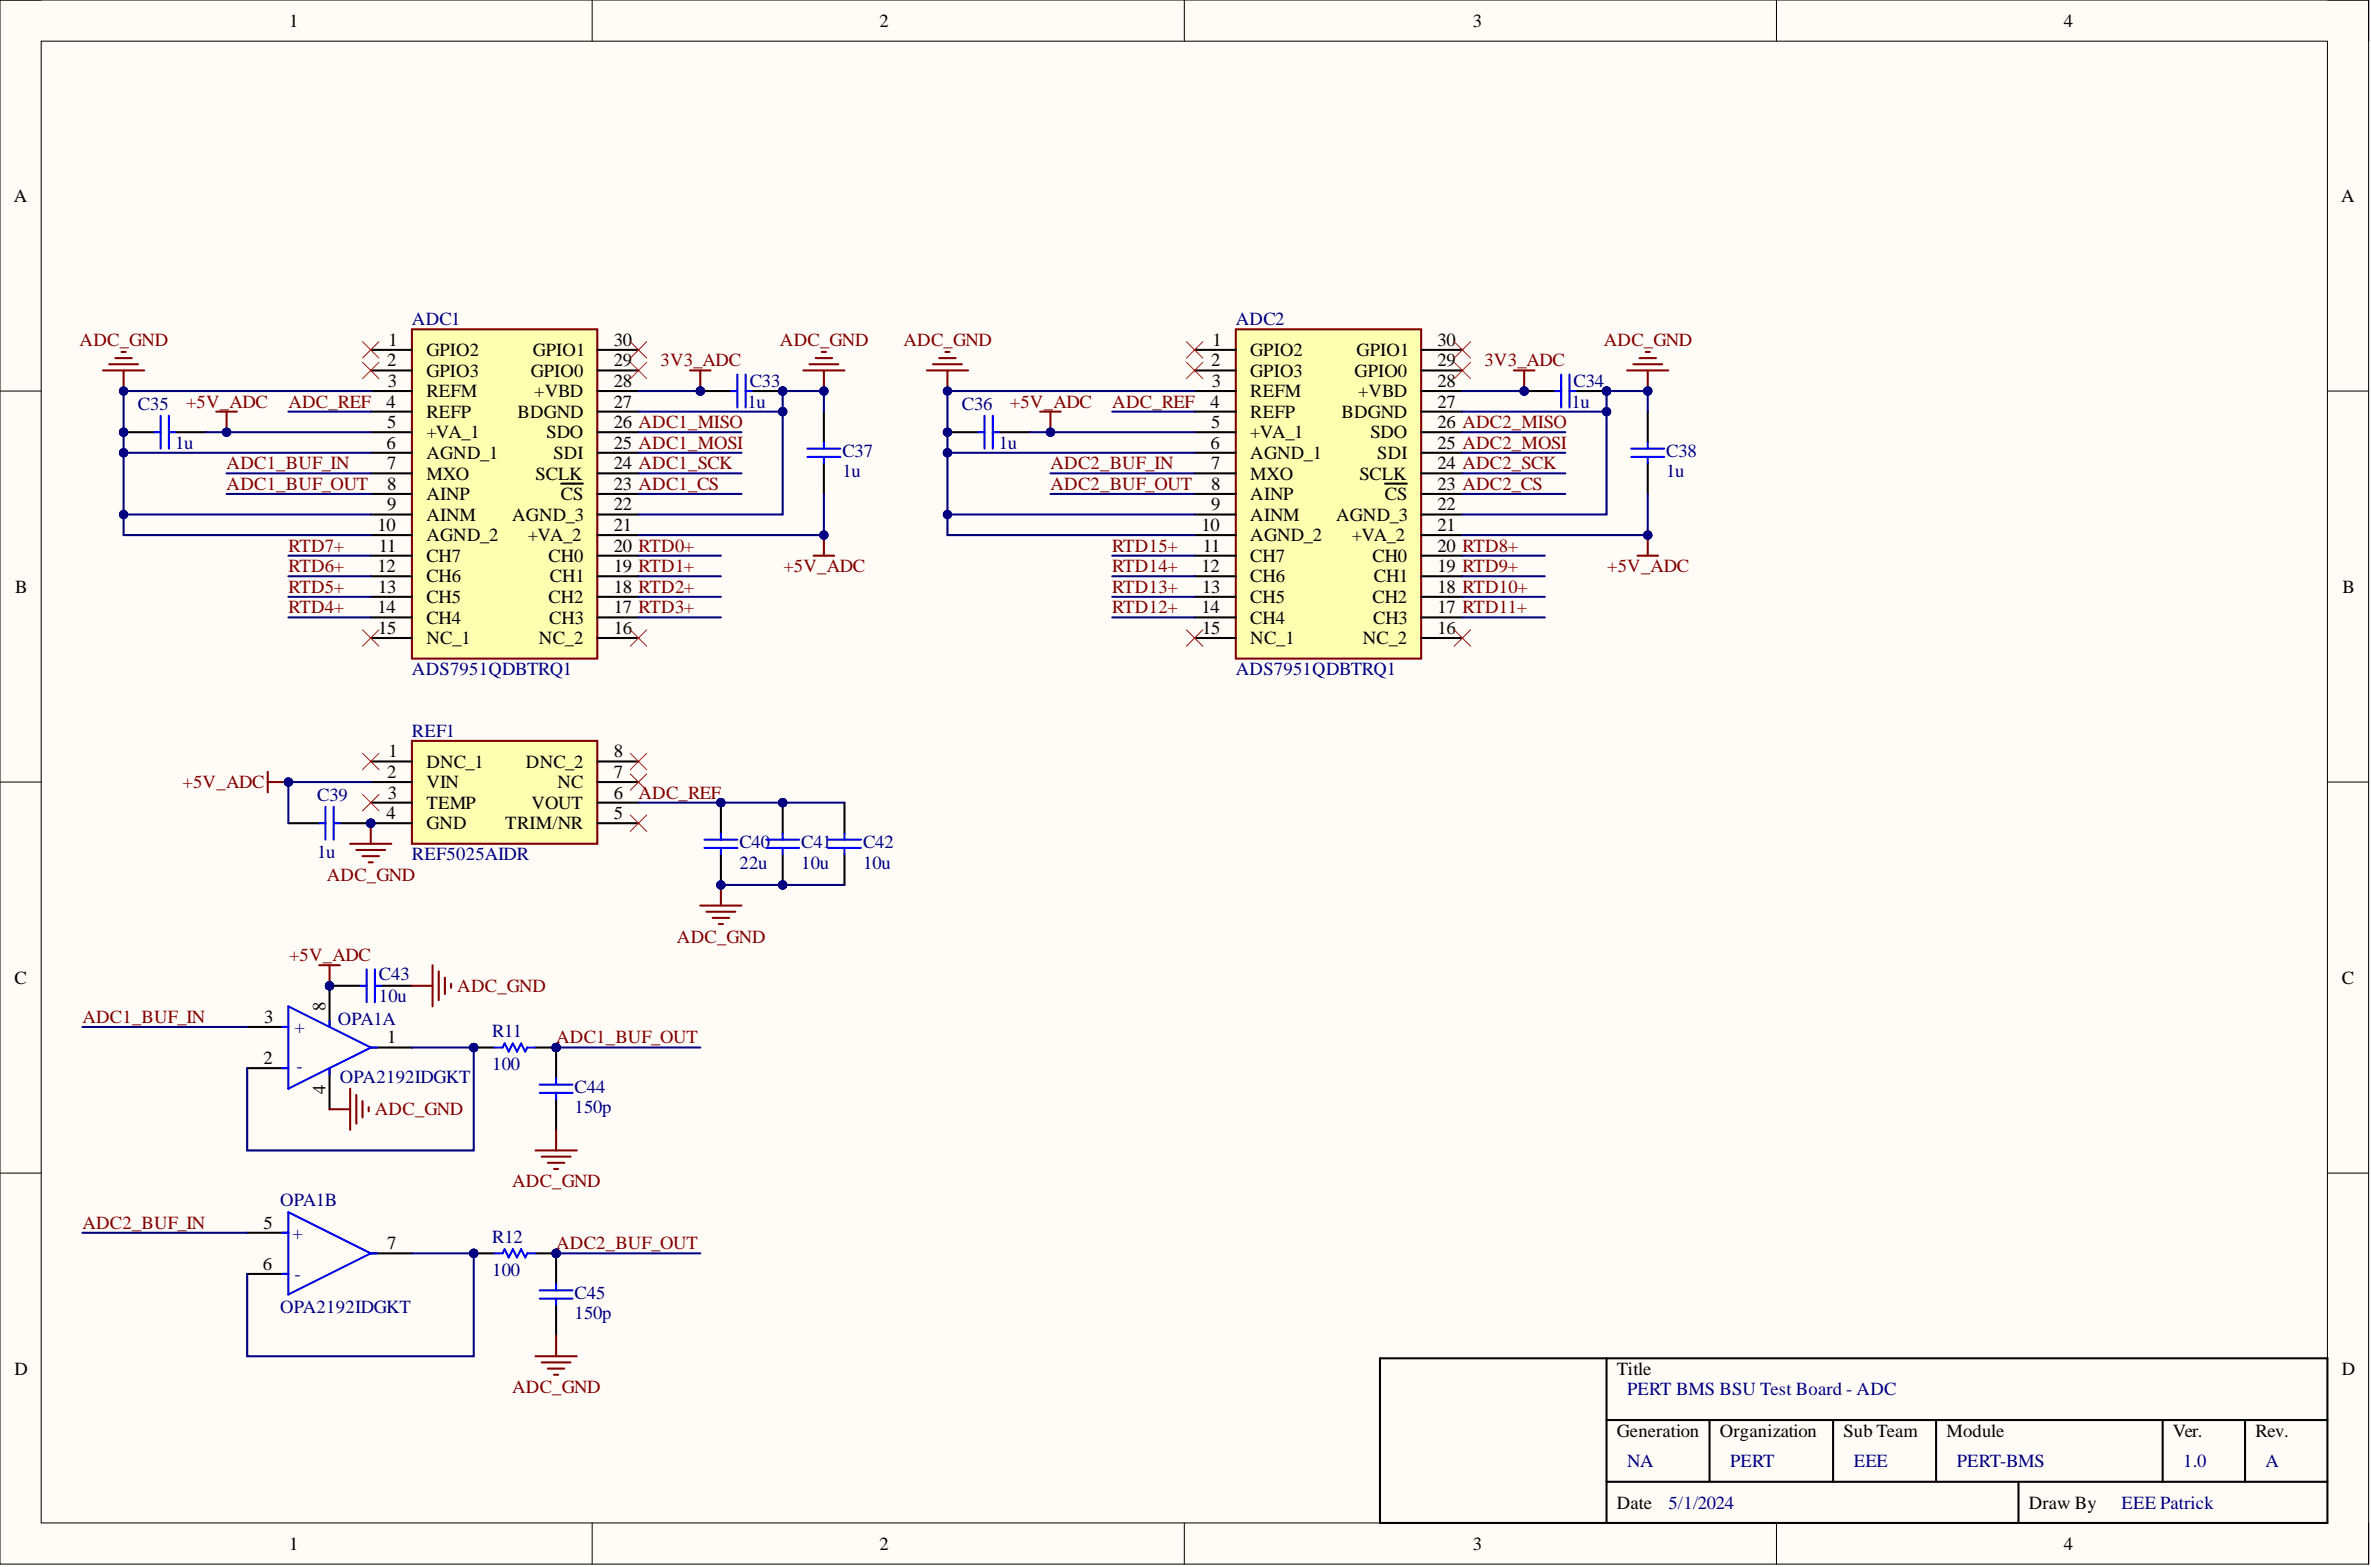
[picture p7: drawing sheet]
<svg xmlns="http://www.w3.org/2000/svg" width="292mm" height="193mm" viewBox="0 0 292 193" stroke-linecap="round" stroke-linejoin="round" font-family="sans-serif">
<defs><g id="words">
<g font-size="2.3">
<text x="35.6" y="3.3">1</text>
<text x="108.3" y="3.3">2</text>
<text x="181.4" y="3.3">3</text>
<text x="254.3" y="3.3">4</text>
<text x="1.7" y="24.8">A</text>
<text x="288.4" y="24.8">A</text>
<text x="47.7" y="45.1">2</text>
<text x="47.8" y="47.6">3</text>
<text x="47.9" y="42.6">1</text>
<text x="52.5" y="43.8">GPIO2</text>
<text x="52.5" y="46.4">GPIO3</text>
<text x="65.4" y="46.4">GPIO0</text>
<text x="65.6" y="43.8">GPIO1</text>
<text x="75.6" y="42.6">30</text>
<text x="75.6" y="45.1">29</text>
<text x="75.6" y="47.6">28</text>
<text x="149.2" y="45.1">2</text>
<text x="149.3" y="47.6">3</text>
<text x="149.4" y="42.6">1</text>
<text x="154" y="43.8">GPIO2</text>
<text x="154" y="46.4">GPIO3</text>
<text x="166.9" y="46.4">GPIO0</text>
<text x="167.1" y="43.8">GPIO1</text>
<text x="177.1" y="42.6">30</text>
<text x="177.1" y="45.1">29</text>
<text x="177.1" y="47.6">28</text>
<text x="47.6" y="50.2">4</text>
<text x="47.7" y="52.7">5</text>
<text x="52.5" y="48.9">REFM</text>
<text x="52.5" y="51.4">REFP</text>
<text x="52.5" y="54">+VA_1</text>
<text x="63.8" y="51.4">BDGND</text>
<text x="65.8" y="48.9">+VBD</text>
<text x="67.3" y="54">SDO</text>
<text x="75.6" y="50.2">27</text>
<text x="75.6" y="52.7">26 ADC1_MISO</text>
<text x="149.1" y="50.2">4</text>
<text x="149.2" y="52.7">5</text>
<text x="154" y="48.9">REFM</text>
<text x="154" y="51.4">REFP</text>
<text x="154" y="54">+VA_1</text>
<text x="165.3" y="51.4">BDGND</text>
<text x="167.3" y="48.9">+VBD</text>
<text x="168.8" y="54">SDO</text>
<text x="177.1" y="50.2">27</text>
<text x="177.1" y="52.7">26 ADC2_MISO</text>
<text x="47.6" y="55.3">6</text>
<text x="47.7" y="57.8">7</text>
<text x="52.5" y="56.5">AGND_1</text>
<text x="52.5" y="59.1">MXO</text>
<text x="66" y="59.1">SCLK</text>
<text x="68.2" y="56.5">SDI</text>
<text x="75.6" y="55.3">25 ADC1_MOSI</text>
<text x="75.6" y="57.8">24 ADC1_SCK</text>
<text x="149.1" y="55.3">6</text>
<text x="149.2" y="57.8">7</text>
<text x="154" y="56.5">AGND_1</text>
<text x="154" y="59.1">MXO</text>
<text x="167.5" y="59.1">SCLK</text>
<text x="169.7" y="56.5">SDI</text>
<text x="177.1" y="55.3">25 ADC2_MOSI</text>
<text x="177.1" y="57.8">24 ADC2_SCK</text>
<text x="46.5" y="65.4">10</text>
<text x="47.7" y="60.3">8</text>
<text x="47.7" y="62.9">9</text>
<text x="52.5" y="61.6">AINP</text>
<text x="52.5" y="64.1">AINM</text>
<text x="63.1" y="64.1">AGND_3</text>
<text x="69.1" y="61.6">CS</text>
<text x="75.6" y="60.3">23 ADC1_CS</text>
<text x="75.6" y="62.9">22</text>
<text x="75.6" y="65.4">21</text>
<text x="148" y="65.4">10</text>
<text x="149.2" y="60.3">8</text>
<text x="149.2" y="62.9">9</text>
<text x="154" y="61.6">AINP</text>
<text x="154" y="64.1">AINM</text>
<text x="164.6" y="64.1">AGND_3</text>
<text x="170.6" y="61.6">CS</text>
<text x="177.1" y="60.3">23 ADC2_CS</text>
<text x="177.1" y="62.9">22</text>
<text x="177.1" y="65.4">21</text>
<text x="46.5" y="70.5">12</text>
<text x="46.7" y="67.9">11</text>
<text x="52.5" y="66.7">AGND_2</text>
<text x="52.5" y="69.2">CH7</text>
<text x="52.5" y="71.7">CH6</text>
<text x="65" y="66.7">+VA_2</text>
<text x="67.6" y="69.2">CH0</text>
<text x="67.8" y="71.7">CH1</text>
<text x="75.6" y="67.9">20 RTD0+</text>
<text x="75.6" y="70.5">19 RTD1+</text>
<text x="148" y="70.5">12</text>
<text x="148.2" y="67.9">11</text>
<text x="154" y="66.7">AGND_2</text>
<text x="154" y="69.2">CH7</text>
<text x="154" y="71.7">CH6</text>
<text x="166.5" y="66.7">+VA_2</text>
<text x="169.1" y="69.2">CH0</text>
<text x="169.2" y="71.7">CH1</text>
<text x="177.1" y="67.9">20 RTD8+</text>
<text x="177.1" y="70.5">19 RTD9+</text>
<text x="1.9" y="73">B</text>
<text x="46.5" y="75.5">14</text>
<text x="46.6" y="73">13</text>
<text x="52.5" y="74.3">CH5</text>
<text x="52.5" y="76.8">CH4</text>
<text x="67.6" y="74.3">CH2</text>
<text x="67.7" y="76.8">CH3</text>
<text x="75.6" y="73">18 RTD2+</text>
<text x="75.6" y="75.5">17 RTD3+</text>
<text x="148" y="75.5">14</text>
<text x="148.1" y="73">13</text>
<text x="154" y="74.3">CH5</text>
<text x="154" y="76.8">CH4</text>
<text x="169.1" y="74.3">CH2</text>
<text x="169.2" y="76.8">CH3</text>
<text x="177.1" y="73">18 RTD10+</text>
<text x="177.1" y="75.5">17 RTD11+</text>
<text x="288.6" y="73">B</text>
<text x="46.6" y="78.1">15</text>
<text x="52.5" y="79.3">NC_1</text>
<text x="66.4" y="79.3">NC_2</text>
<text x="75.6" y="78.1">16</text>
<text x="148.1" y="78.1">15</text>
<text x="154" y="79.3">NC_1</text>
<text x="167.9" y="79.3">NC_2</text>
<text x="177.1" y="78.1">16</text>
<text x="47.7" y="95.8">2</text>
<text x="47.9" y="93.3">1</text>
<text x="52.5" y="94.5">DNC_1</text>
<text x="64.8" y="94.5">DNC_2</text>
<text x="75.6" y="93.3">8</text>
<text x="75.6" y="95.8">7</text>
<text x="47.6" y="100.9">4</text>
<text x="47.8" y="98.3">3</text>
<text x="52.5" y="97.1">VIN</text>
<text x="52.5" y="99.6">TEMP</text>
<text x="65.5" y="99.6">VOUT</text>
<text x="68.7" y="97.1">NC</text>
<text x="75.6" y="98.3">6</text>
<text x="75.6" y="100.9">5</text>
<text x="52.5" y="102.1">GND</text>
<text x="62.3" y="102.1">TRIM/NR</text>
<text x="1.8" y="121.1">C</text>
<text x="32.6" y="126">3</text>
<text x="40.1" y="124.4" transform="rotate(-90 40.1 124.4)">8</text>
<text x="288.5" y="121.1">C</text>
<text x="32.5" y="131">2</text>
<text x="47.7" y="128.5">1</text>
<text x="40.1" y="134.7" transform="rotate(-90 40.1 134.7)">4</text>
<text x="32.5" y="151.3">5</text>
<text x="47.7" y="153.8">7</text>
<text x="32.4" y="156.4">6</text>
<text x="1.8" y="169.3">D</text>
<text x="199.2" y="169.3">Title</text>
<text x="288.5" y="169.3">D</text>
<text x="199.2" y="176.9">Generation</text>
<text x="211.9" y="176.9">Organization</text>
<text x="227.1" y="176.9">Sub Team</text>
<text x="239.8" y="176.9">Module</text>
<text x="267.7" y="176.9">Ver.</text>
<text x="277.9" y="176.9">Rev.</text>
<text x="199.2" y="185.8">Date</text>
<text x="249.9" y="185.8">Draw By</text>
<text x="35.6" y="190.8">1</text>
<text x="108.3" y="190.8">2</text>
<text x="181.4" y="190.8">3</text>
<text x="254.3" y="190.8">4</text>
</g>
<g font-size="2.3" fill="#000080">
<text x="50.7" y="40">ADC1</text>
<text x="152.2" y="40">ADC2</text>
<text x="92.4" y="47.6">C33</text>
<text x="193.9" y="47.6">C34</text>
<text x="17" y="50.4">C35</text>
<text x="92.1" y="50.2">1u</text>
<text x="118.5" y="50.4">C36</text>
<text x="193.6" y="50.2">1u</text>
<text x="21.6" y="55.3">1u</text>
<text x="103.8" y="58.8">1u</text>
<text x="103.8" y="56.3">C37</text>
<text x="123.1" y="55.3">1u</text>
<text x="205.3" y="58.8">1u</text>
<text x="205.3" y="56.3">C38</text>
<text x="50.7" y="83.1">ADS7951QDBTRQ1</text>
<text x="152.2" y="83.1">ADS7951QDBTRQ1</text>
<text x="50.7" y="90.7">REF1</text>
<text x="39.1" y="98.6">C39</text>
<text x="39.1" y="105.7">1u</text>
<text x="50.7" y="105.9">REF5025AIDR</text>
<text x="91.1" y="107">22u</text>
<text x="91.1" y="104.4">C40</text>
<text x="98.7" y="107">10u</text>
<text x="98.7" y="104.4">C41</text>
<text x="106.3" y="107">10u</text>
<text x="106.3" y="104.4">C42</text>
<text x="46.7" y="123.4">10u</text>
<text x="46.7" y="120.6">C43</text>
<text x="36.3" y="127.2">+</text>
<text x="41.6" y="126.2">OPA1A</text>
<text x="60.6" y="131.8">100</text>
<text x="60.6" y="127.7">R11</text>
<text x="36.5" y="132">-</text>
<text x="41.9" y="133.3">OPA2192IDGKT</text>
<text x="70.8" y="137.1">150p</text>
<text x="70.8" y="134.6">C44</text>
<text x="34.5" y="148.5">OPA1B</text>
<text x="36" y="152.6">+</text>
<text x="60.6" y="153.1">R12</text>
<text x="34.5" y="161.7">OPA2192IDGKT</text>
<text x="36.3" y="157.6">-</text>
<text x="60.6" y="157.1">100</text>
<text x="70.8" y="159.9">C45</text>
<text x="70.8" y="162.5">150p</text>
<text x="200.5" y="171.8">PERT BMS BSU Test Board - ADC</text>
<text x="200.5" y="180.7">NA</text>
<text x="205.5" y="185.8">5/1/2024</text>
<text x="213.1" y="180.7">PERT</text>
<text x="228.4" y="180.7">EEE</text>
<text x="241.1" y="180.7">PERT-BMS</text>
<text x="261.4" y="185.8">EEE Patrick</text>
<text x="269" y="180.7">1.0</text>
<text x="279.1" y="180.7">A</text>
</g>
<g font-size="2.3" fill="#800000">
<text x="9.8" y="42.6">ADC_GND</text>
<text x="81.4" y="45.1">3V3_ADC</text>
<text x="96.1" y="42.6">ADC_GND</text>
<text x="111.3" y="42.6">ADC_GND</text>
<text x="182.9" y="45.1">3V3_ADC</text>
<text x="197.6" y="42.6">ADC_GND</text>
<text x="22.9" y="50.2">+5V_ADC</text>
<text x="35.5" y="50.2">ADC_REF</text>
<text x="124.4" y="50.2">+5V_ADC</text>
<text x="137" y="50.2">ADC_REF</text>
<text x="27.9" y="57.8">ADC1_BUF_IN</text>
<text x="129.4" y="57.8">ADC2_BUF_IN</text>
<text x="27.9" y="60.3">ADC1_BUF_OUT</text>
<text x="129.4" y="60.3">ADC2_BUF_OUT</text>
<text x="35.5" y="67.9">RTD7+</text>
<text x="35.5" y="70.5">RTD6+</text>
<text x="96.5" y="70.5">+5V_ADC</text>
<text x="137" y="67.9">RTD15+</text>
<text x="137" y="70.5">RTD14+</text>
<text x="198" y="70.5">+5V_ADC</text>
<text x="35.5" y="73">RTD5+</text>
<text x="35.5" y="75.5">RTD4+</text>
<text x="137" y="73">RTD13+</text>
<text x="137" y="75.5">RTD12+</text>
<text x="22.5" y="97.1">+5V_ADC</text>
<text x="78.7" y="98.3">ADC_REF</text>
<text x="40.3" y="108.5">ADC_GND</text>
<text x="35.6" y="118.4">+5V_ADC</text>
<text x="83.4" y="116.1">ADC_GND</text>
<text x="10.1" y="126">ADC1_BUF_IN</text>
<text x="56.3" y="122.2">ADC_GND</text>
<text x="68.5" y="128.5">ADC1_BUF_OUT</text>
<text x="46.2" y="137.4">ADC_GND</text>
<text x="63.1" y="146.2">ADC_GND</text>
<text x="10.1" y="151.3">ADC2_BUF_IN</text>
<text x="68.5" y="153.8">ADC2_BUF_OUT</text>
<text x="63.1" y="171.6">ADC_GND</text>
</g>
</g></defs>
<path d="M0 0h291.8v192.6h-291.8z" fill-rule="evenodd" fill="#fffcf8"/>
<path d="M0 0h291.8v192.6h-291.8z" fill="none" stroke="#000" stroke-width=".12"/>
<path d="M5.1 5.1h281.6v182.4h-281.6z" fill-rule="evenodd" fill="#fffcf8"/>
<g fill="none" stroke="#000" stroke-width=".12">
<path d="M0 0h5.1M5.1 5.1h281.6v182.4h-281.6zM73 0v5.1M145.9 0v5.1M218.9 0v5.1M286.7 0h5.1v5.1M0 48.2h5.1M286.7 48.2h5.1M0 96.3h5.1M286.7 96.3h5.1M0 144.5h5.1M286.7 144.5h5.1"/>
<path d="M73 187.5v5.1M145.9 187.5v5.1M218.9 187.5v5.1M291.8 187.5v5.1"/>
</g>
<path d="M170 167.3h116.7v20.2h-116.7zM197.9 167.3v20.2M197.9 174.9h88.8M210.6 174.9v7.6M225.8 174.9v7.6M238.5 174.9v7.6M266.4 174.9v7.6M276.6 174.9v7.6M197.9 182.5h88.8M248.7 182.5v5" fill="none" stroke="#000" stroke-width=".25"/>
<path d="M50.7 40.6h22.9v40.5h-22.9z" fill-rule="evenodd" fill="#ffffb0"/>
<path d="M50.7 40.6h22.9v40.5h-22.9z" fill="none" stroke="#800000" stroke-width=".25"/>
<g fill="none" stroke="#000" stroke-width=".25">
<path d="M45.7 43.1h5M45.7 45.6h5M45.7 48.2h5M45.7 50.7h5M45.7 53.2h5M45.7 55.8h5M45.7 58.3h5M69.1 59.6h2.7M73.6 43.1h5.1M73.6 45.6h5.1M73.6 48.2h5.1M73.6 50.7h5.1"/>
<path d="M73.6 53.2h5.1M73.6 55.8h5.1M73.6 58.3h5.1M45.7 60.8h5M45.7 63.4h5M45.7 65.9h5M45.7 68.4h5M45.7 71h5M45.7 73.5h5M45.7 76h5M45.7 78.6h5M73.6 60.8h5.1"/>
<path d="M73.6 63.4h5.1M73.6 65.9h5.1M73.6 68.4h5.1M73.6 71h5.1M73.6 73.5h5.1M73.6 76h5.1M73.6 78.6h5.1"/>
</g>
<circle cx="40.6" cy="121.4" r=".51" fill="#000080"/>
<circle cx="40.6" cy="121.4" r=".51" fill="none" stroke="#000080" stroke-width=".12"/>
<path d="M30.4 126.5h5.1M30.4 131.5h5.1M40.6 121.4v5.1M45.7 129h5" fill="none" stroke="#000" stroke-width=".25"/>
<circle cx="40.6" cy="121.4" r=".51" fill="#000080"/>
<circle cx="40.6" cy="121.4" r=".51" fill="none" stroke="#000080" stroke-width=".12"/>
<path d="M40.6 131.5v5.1M30.4 151.8h5.1M30.4 156.9h5.1M45.7 154.3h5" fill="none" stroke="#000" stroke-width=".25"/>
<path d="M34.8 126.5h.7M34.8 131.5h.7M35.5 123.9l10.2 5.1-10.2 5.1zM40.6 125.7v.8M40.6 131.5v.8M45.7 129h.7M34.8 151.8h.7M34.8 156.9h.7M35.5 149.3l10.2 5-10.2 5.1zM45.7 154.3h.7" fill="none" stroke="#00f" stroke-width=".25"/>
<path d="M44.7 77.6l2 2M46.7 77.6l-2 2M77.6 77.6l2.1 2M79.7 77.6l-2.1 2" fill="none" stroke="#f00" stroke-width=".12"/>
<path d="M100.2 68.4h2.6M101.5 65.9v2.5" fill="none" stroke="#800000" stroke-width=".25"/>
<circle cx="101.5" cy="65.9" r=".51" fill="#000080"/>
<circle cx="101.5" cy="65.9" r=".51" fill="none" stroke="#000080" stroke-width=".12"/>
<path d="M26.6 50.7h2.6M27.9 50.7v2.5" fill="none" stroke="#800000" stroke-width=".25"/>
<circle cx="27.9" cy="53.2" r=".51" fill="#000080"/>
<circle cx="27.9" cy="53.2" r=".51" fill="none" stroke="#000080" stroke-width=".12"/>
<path d="M85 45.6h2.5M86.3 45.6v2.6" fill="none" stroke="#800000" stroke-width=".25"/>
<circle cx="86.3" cy="48.2" r=".51" fill="#000080"/>
<circle cx="86.3" cy="48.2" r=".51" fill="none" stroke="#000080" stroke-width=".12"/>
<path d="M44.7 44.6l2 2M44.7 42.1l2 2M46.7 44.6l-2 2M46.7 42.1l-2 2M77.6 44.6l2.1 2M77.6 42.1l2.1 2M79.7 44.6l-2.1 2M79.7 42.1l-2.1 2" fill="none" stroke="#f00" stroke-width=".12"/>
<path d="M40.6 136.6h2.5M43.1 134.1v5M43.9 134.8v3.6M44.7 135.6v2M45.4 136.4v.5" fill="none" stroke="#800000" stroke-width=".25"/>
<circle cx="58.4" cy="154.3" r=".51" fill="#000080"/>
<circle cx="58.4" cy="154.3" r=".51" fill="none" stroke="#000080" stroke-width=".12"/>
<circle cx="68.5" cy="154.3" r=".51" fill="#000080"/>
<circle cx="68.5" cy="154.3" r=".51" fill="none" stroke="#000080" stroke-width=".12"/>
<path d="M58.4 154.3h2.5" fill="none" stroke="#000" stroke-width=".25"/>
<circle cx="58.4" cy="154.3" r=".51" fill="#000080"/>
<circle cx="58.4" cy="154.3" r=".51" fill="none" stroke="#000080" stroke-width=".12"/>
<path d="M66 154.3h2.5" fill="none" stroke="#000" stroke-width=".25"/>
<circle cx="68.5" cy="154.3" r=".51" fill="#000080"/>
<circle cx="68.5" cy="154.3" r=".51" fill="none" stroke="#000080" stroke-width=".12"/>
<path d="M60.9 154.3h1l.3-.5 .5 1.1 .5-1.1 .5 1.1 .5-1.1 .5 1.1 .3-.6h1" fill="none" stroke="#00f" stroke-width=".25"/>
<circle cx="58.4" cy="129" r=".51" fill="#000080"/>
<circle cx="58.4" cy="129" r=".51" fill="none" stroke="#000080" stroke-width=".12"/>
<circle cx="68.5" cy="129" r=".51" fill="#000080"/>
<circle cx="68.5" cy="129" r=".51" fill="none" stroke="#000080" stroke-width=".12"/>
<path d="M58.4 129h2.5" fill="none" stroke="#000" stroke-width=".25"/>
<circle cx="58.4" cy="129" r=".51" fill="#000080"/>
<circle cx="58.4" cy="129" r=".51" fill="none" stroke="#000080" stroke-width=".12"/>
<path d="M66 129h2.5" fill="none" stroke="#000" stroke-width=".25"/>
<circle cx="68.5" cy="129" r=".51" fill="#000080"/>
<circle cx="68.5" cy="129" r=".51" fill="none" stroke="#000080" stroke-width=".12"/>
<path d="M60.9 129h1l.3-.5 .5 1 .5-1 .5 1 .5-1 .5 1 .3-.5h1" fill="none" stroke="#00f" stroke-width=".25"/>
<circle cx="68.5" cy="129" r=".51" fill="#000080"/>
<circle cx="68.5" cy="129" r=".51" fill="none" stroke="#000080" stroke-width=".12"/>
<circle cx="68.5" cy="154.3" r=".51" fill="#000080"/>
<circle cx="68.5" cy="154.3" r=".51" fill="none" stroke="#000080" stroke-width=".12"/>
<circle cx="68.5" cy="154.3" r=".51" fill="#000080"/>
<circle cx="68.5" cy="154.3" r=".51" fill="none" stroke="#000080" stroke-width=".12"/>
<path d="M66.5 159.9h4M66.5 158.9h4" fill="none" stroke="#00f" stroke-width=".25"/>
<path d="M68.5 154.3v3.8M68.5 160.7v3.8" fill="none" stroke="#000" stroke-width=".25"/>
<circle cx="68.5" cy="154.3" r=".51" fill="#000080"/>
<circle cx="68.5" cy="154.3" r=".51" fill="none" stroke="#000080" stroke-width=".12"/>
<path d="M68.5 158.1v.8M68.5 159.9v.8" fill="none" stroke="#00f" stroke-width=".25"/>
<circle cx="68.5" cy="129" r=".51" fill="#000080"/>
<circle cx="68.5" cy="129" r=".51" fill="none" stroke="#000080" stroke-width=".12"/>
<path d="M66.5 134.6h4M66.5 133.6h4" fill="none" stroke="#00f" stroke-width=".25"/>
<path d="M68.5 129v3.8M68.5 135.3v3.8" fill="none" stroke="#000" stroke-width=".25"/>
<circle cx="68.5" cy="129" r=".51" fill="#000080"/>
<circle cx="68.5" cy="129" r=".51" fill="none" stroke="#000080" stroke-width=".12"/>
<path d="M68.5 132.8v.8M68.5 134.6v.7" fill="none" stroke="#00f" stroke-width=".25"/>
<g fill="none" stroke="#800000" stroke-width=".25">
<path d="M12.7 45.6h5.1M13.4 44.9h3.6M14.2 44.1h2M15 43.3h.5M15.2 45.6v2.6M68.5 139.1v2.6M66 141.7h5M66.7 142.4h3.6M67.5 143.2h2M68.3 144h.5M66 167h5M66.7 167.8h3.6"/>
<path d="M67.5 168.5h2M68.3 169.3h.5M68.5 164.5v2.5"/>
</g>
<circle cx="15.2" cy="48.2" r=".51" fill="#000080"/>
<circle cx="15.2" cy="48.2" r=".51" fill="none" stroke="#000080" stroke-width=".12"/>
<circle cx="45.7" cy="101.4" r=".51" fill="#000080"/>
<circle cx="45.7" cy="101.4" r=".51" fill="none" stroke="#000080" stroke-width=".12"/>
<path d="M50.7 91.2h22.9v12.7h-22.9z" fill-rule="evenodd" fill="#ffffb0"/>
<path d="M50.7 91.2h22.9v12.7h-22.9z" fill="none" stroke="#800000" stroke-width=".25"/>
<path d="M45.7 93.8h5M45.7 96.3h5M45.7 98.8h5M45.7 101.4h5" fill="none" stroke="#000" stroke-width=".25"/>
<circle cx="45.7" cy="101.4" r=".51" fill="#000080"/>
<circle cx="45.7" cy="101.4" r=".51" fill="none" stroke="#000080" stroke-width=".12"/>
<path d="M73.6 93.8h5.1M73.6 96.3h5.1M73.6 98.8h5.1M73.6 101.4h5.1" fill="none" stroke="#000" stroke-width=".25"/>
<path d="M44.7 92.8l2 2M44.7 97.8l2 2.1M46.7 92.8l-2 2M46.7 97.8l-2 2.1M77.6 92.8l2.1 2M77.6 95.3l2.1 2M79.7 92.8l-2.1 2M79.7 95.3l-2.1 2M77.6 100.4l2.1 2M79.7 100.4l-2.1 2" fill="none" stroke="#f00" stroke-width=".12"/>
<path d="M33 95v2.6M33 96.3h2.5" fill="none" stroke="#800000" stroke-width=".25"/>
<circle cx="35.5" cy="96.3" r=".51" fill="#000080"/>
<circle cx="35.5" cy="96.3" r=".51" fill="none" stroke="#000080" stroke-width=".12"/>
<path d="M43.1 103.9h5.1M43.9 104.7h3.6M44.7 105.4h2M45.4 106.2h.5M45.7 101.4v2.5" fill="none" stroke="#800000" stroke-width=".25"/>
<circle cx="45.7" cy="101.4" r=".51" fill="#000080"/>
<circle cx="45.7" cy="101.4" r=".51" fill="none" stroke="#000080" stroke-width=".12"/>
<path d="M152.2 40.6h22.9v40.5h-22.9z" fill-rule="evenodd" fill="#ffffb0"/>
<path d="M128.1 50.7h2.6M129.4 50.7v2.5M152.2 40.6h22.9v40.5h-22.9z" fill="none" stroke="#800000" stroke-width=".25"/>
<g fill="none" stroke="#000" stroke-width=".25">
<path d="M147.2 43.1h5M147.2 45.6h5M147.2 48.2h5M147.2 50.7h5M147.2 53.2h5M147.2 55.8h5M147.2 58.3h5M170.6 59.6h2.7M175.1 43.1h5.1M175.1 45.6h5.1M175.1 48.2h5.1M175.1 50.7h5.1"/>
<path d="M175.1 53.2h5.1M175.1 55.8h5.1M175.1 58.3h5.1M147.2 60.8h5M147.2 63.4h5M147.2 65.9h5M147.2 68.4h5M147.2 71h5M147.2 73.5h5M147.2 76h5M147.2 78.6h5M175.1 60.8h5.1"/>
<path d="M175.1 63.4h5.1M175.1 65.9h5.1M175.1 68.4h5.1M175.1 71h5.1M175.1 73.5h5.1M175.1 76h5.1M175.1 78.6h5.1"/>
</g>
<path d="M146.2 77.6l2 2M148.2 77.6l-2 2M179.1 77.6l2.1 2M181.2 77.6l-2.1 2" fill="none" stroke="#f00" stroke-width=".12"/>
<circle cx="129.4" cy="53.2" r=".51" fill="#000080"/>
<circle cx="129.4" cy="53.2" r=".51" fill="none" stroke="#000080" stroke-width=".12"/>
<path d="M186.5 45.6h2.5M187.8 45.6v2.6" fill="none" stroke="#800000" stroke-width=".25"/>
<circle cx="187.8" cy="48.2" r=".51" fill="#000080"/>
<circle cx="187.8" cy="48.2" r=".51" fill="none" stroke="#000080" stroke-width=".12"/>
<path d="M146.2 44.6l2 2M146.2 42.1l2 2M148.2 44.6l-2 2M148.2 42.1l-2 2M179.1 44.6l2.1 2M179.1 42.1l2.1 2M181.2 44.6l-2.1 2M181.2 42.1l-2.1 2" fill="none" stroke="#f00" stroke-width=".12"/>
<path d="M114.2 45.6h5.1M114.9 44.9h3.6M115.7 44.1h2M116.5 43.3h.5M116.7 45.6v2.6" fill="none" stroke="#800000" stroke-width=".25"/>
<circle cx="116.7" cy="48.2" r=".51" fill="#000080"/>
<circle cx="116.7" cy="48.2" r=".51" fill="none" stroke="#000080" stroke-width=".12"/>
<path d="M201.7 68.4h2.6M203 65.9v2.5" fill="none" stroke="#800000" stroke-width=".25"/>
<circle cx="203" cy="65.9" r=".51" fill="#000080"/>
<circle cx="203" cy="65.9" r=".51" fill="none" stroke="#000080" stroke-width=".12"/>
<circle cx="88.8" cy="109" r=".51" fill="#000080"/>
<circle cx="88.8" cy="109" r=".51" fill="none" stroke="#000080" stroke-width=".12"/>
<circle cx="88.8" cy="98.8" r=".51" fill="#000080"/>
<circle cx="88.8" cy="98.8" r=".51" fill="none" stroke="#000080" stroke-width=".12"/>
<path d="M86.8 104.4h4M86.8 103.4h4" fill="none" stroke="#00f" stroke-width=".25"/>
<path d="M88.8 105.2v3.8" fill="none" stroke="#000" stroke-width=".25"/>
<circle cx="88.8" cy="109" r=".51" fill="#000080"/>
<circle cx="88.8" cy="109" r=".51" fill="none" stroke="#000080" stroke-width=".12"/>
<path d="M88.8 98.8v3.8" fill="none" stroke="#000" stroke-width=".25"/>
<circle cx="88.8" cy="98.8" r=".51" fill="#000080"/>
<circle cx="88.8" cy="98.8" r=".51" fill="none" stroke="#000080" stroke-width=".12"/>
<path d="M88.8 102.6v.8M88.8 104.4v.8" fill="none" stroke="#00f" stroke-width=".25"/>
<path d="M86.3 111.5h5M87 112.3h3.6M87.8 113h2M88.6 113.8h.5M88.8 109v2.5" fill="none" stroke="#800000" stroke-width=".25"/>
<circle cx="88.8" cy="109" r=".51" fill="#000080"/>
<circle cx="88.8" cy="109" r=".51" fill="none" stroke="#000080" stroke-width=".12"/>
<circle cx="45.7" cy="101.4" r=".51" fill="#000080"/>
<circle cx="45.7" cy="101.4" r=".51" fill="none" stroke="#000080" stroke-width=".12"/>
<path d="M40.1 99.3v4.1M41.1 99.3v4.1" fill="none" stroke="#00f" stroke-width=".25"/>
<path d="M35.5 101.4h3.8M41.9 101.4h3.8" fill="none" stroke="#000" stroke-width=".25"/>
<circle cx="45.7" cy="101.4" r=".51" fill="#000080"/>
<circle cx="45.7" cy="101.4" r=".51" fill="none" stroke="#000080" stroke-width=".12"/>
<path d="M39.3 101.4h.8M41.1 101.4h.8" fill="none" stroke="#00f" stroke-width=".25"/>
<circle cx="96.4" cy="109" r=".51" fill="#000080"/>
<circle cx="96.4" cy="109" r=".51" fill="none" stroke="#000080" stroke-width=".12"/>
<circle cx="96.4" cy="98.8" r=".51" fill="#000080"/>
<circle cx="96.4" cy="98.8" r=".51" fill="none" stroke="#000080" stroke-width=".12"/>
<path d="M94.4 104.4h4.1M94.4 103.4h4.1" fill="none" stroke="#00f" stroke-width=".25"/>
<path d="M96.4 105.2v3.8" fill="none" stroke="#000" stroke-width=".25"/>
<circle cx="96.4" cy="109" r=".51" fill="#000080"/>
<circle cx="96.4" cy="109" r=".51" fill="none" stroke="#000080" stroke-width=".12"/>
<path d="M96.4 98.8v3.8" fill="none" stroke="#000" stroke-width=".25"/>
<circle cx="96.4" cy="98.8" r=".51" fill="#000080"/>
<circle cx="96.4" cy="98.8" r=".51" fill="none" stroke="#000080" stroke-width=".12"/>
<path d="M96.4 102.6v.8M96.4 104.4v.8" fill="none" stroke="#00f" stroke-width=".25"/>
<circle cx="15.2" cy="53.2" r=".51" fill="#000080"/>
<circle cx="15.2" cy="53.2" r=".51" fill="none" stroke="#000080" stroke-width=".12"/>
<path d="M19.8 51.2v4.1M20.8 51.2v4.1" fill="none" stroke="#00f" stroke-width=".25"/>
<path d="M15.2 53.2h3.8M21.6 53.2h3.8" fill="none" stroke="#000" stroke-width=".25"/>
<circle cx="15.2" cy="53.2" r=".51" fill="#000080"/>
<circle cx="15.2" cy="53.2" r=".51" fill="none" stroke="#000080" stroke-width=".12"/>
<path d="M19 53.2h.8M20.8 53.2h.8M99.5 55.3h4M99.5 56.3h4M101.5 54.5v.8M101.5 56.3v.7" fill="none" stroke="#00f" stroke-width=".25"/>
<path d="M101.5 50.7v3.8M101.5 57v3.8" fill="none" stroke="#000" stroke-width=".25"/>
<path d="M99 45.6h5M99.7 44.9h3.6M100.5 44.1h2M101.2 43.3h.6M101.5 45.6v2.6" fill="none" stroke="#800000" stroke-width=".25"/>
<circle cx="101.5" cy="48.2" r=".51" fill="#000080"/>
<circle cx="101.5" cy="48.2" r=".51" fill="none" stroke="#000080" stroke-width=".12"/>
<circle cx="86.3" cy="48.2" r=".51" fill="#000080"/>
<circle cx="86.3" cy="48.2" r=".51" fill="none" stroke="#000080" stroke-width=".12"/>
<circle cx="96.4" cy="48.2" r=".51" fill="#000080"/>
<circle cx="96.4" cy="48.2" r=".51" fill="none" stroke="#000080" stroke-width=".12"/>
<path d="M90.8 46.1v4.1M91.9 46.1v4.1" fill="none" stroke="#00f" stroke-width=".25"/>
<path d="M86.3 48.2h3.8" fill="none" stroke="#000" stroke-width=".25"/>
<circle cx="86.3" cy="48.2" r=".51" fill="#000080"/>
<circle cx="86.3" cy="48.2" r=".51" fill="none" stroke="#000080" stroke-width=".12"/>
<path d="M92.6 48.2h3.8" fill="none" stroke="#000" stroke-width=".25"/>
<circle cx="96.4" cy="48.2" r=".51" fill="#000080"/>
<circle cx="96.4" cy="48.2" r=".51" fill="none" stroke="#000080" stroke-width=".12"/>
<path d="M90.1 48.2h.7M91.9 48.2h.7" fill="none" stroke="#00f" stroke-width=".25"/>
<circle cx="116.7" cy="53.2" r=".51" fill="#000080"/>
<circle cx="116.7" cy="53.2" r=".51" fill="none" stroke="#000080" stroke-width=".12"/>
<path d="M121.3 51.2v4.1M122.3 51.2v4.1" fill="none" stroke="#00f" stroke-width=".25"/>
<path d="M116.7 53.2h3.8M123.1 53.2h3.8" fill="none" stroke="#000" stroke-width=".25"/>
<circle cx="116.7" cy="53.2" r=".51" fill="#000080"/>
<circle cx="116.7" cy="53.2" r=".51" fill="none" stroke="#000080" stroke-width=".12"/>
<path d="M120.5 53.2h.8M122.3 53.2h.8" fill="none" stroke="#00f" stroke-width=".25"/>
<circle cx="187.8" cy="48.2" r=".51" fill="#000080"/>
<circle cx="187.8" cy="48.2" r=".51" fill="none" stroke="#000080" stroke-width=".12"/>
<circle cx="197.9" cy="48.2" r=".51" fill="#000080"/>
<circle cx="197.9" cy="48.2" r=".51" fill="none" stroke="#000080" stroke-width=".12"/>
<path d="M192.3 46.1v4.1M193.4 46.1v4.1" fill="none" stroke="#00f" stroke-width=".25"/>
<path d="M187.8 48.2h3.8" fill="none" stroke="#000" stroke-width=".25"/>
<circle cx="187.8" cy="48.2" r=".51" fill="#000080"/>
<circle cx="187.8" cy="48.2" r=".51" fill="none" stroke="#000080" stroke-width=".12"/>
<path d="M194.1 48.2h3.8" fill="none" stroke="#000" stroke-width=".25"/>
<circle cx="197.9" cy="48.2" r=".51" fill="#000080"/>
<circle cx="197.9" cy="48.2" r=".51" fill="none" stroke="#000080" stroke-width=".12"/>
<path d="M191.6 48.2h.7M193.4 48.2h.7M102 104.4h4.1M102 103.4h4.1M104 102.6v.8M104 104.4v.8" fill="none" stroke="#00f" stroke-width=".25"/>
<path d="M104 98.8v3.8M104 105.2v3.8" fill="none" stroke="#000" stroke-width=".25"/>
<path d="M200.5 45.6h5M201.2 44.9h3.6M202 44.1h2M202.7 43.3h.6M203 45.6v2.6" fill="none" stroke="#800000" stroke-width=".25"/>
<circle cx="203" cy="48.2" r=".51" fill="#000080"/>
<circle cx="203" cy="48.2" r=".51" fill="none" stroke="#000080" stroke-width=".12"/>
<path d="M201 55.3h4M201 56.3h4M203 54.5v.8M203 56.3v.7" fill="none" stroke="#00f" stroke-width=".25"/>
<path d="M203 50.7v3.8M203 57v3.8" fill="none" stroke="#000" stroke-width=".25"/>
<path d="M78.7 58.3h12.6M78.7 55.8h12.6M78.7 53.2h12.6M78.7 50.7h17.7M78.7 60.8h12.6" fill="none" stroke="#000080" stroke-width=".25"/>
<circle cx="96.4" cy="50.7" r=".51" fill="#000080"/>
<circle cx="96.4" cy="50.7" r=".51" fill="none" stroke="#000080" stroke-width=".12"/>
<path d="M15.2 55.8h30.5" fill="none" stroke="#000080" stroke-width=".25"/>
<circle cx="15.2" cy="55.8" r=".51" fill="#000080"/>
<circle cx="15.2" cy="55.8" r=".51" fill="none" stroke="#000080" stroke-width=".12"/>
<path d="M15.2 63.4h30.5" fill="none" stroke="#000080" stroke-width=".25"/>
<circle cx="15.2" cy="63.4" r=".51" fill="#000080"/>
<circle cx="15.2" cy="63.4" r=".51" fill="none" stroke="#000080" stroke-width=".12"/>
<path d="M27.9 58.3h17.8M27.9 60.8h17.8M10.1 126.5h20.3M58.4 129v12.7h-28v-10.2M10.1 151.8h20.3" fill="none" stroke="#000080" stroke-width=".25"/>
<circle cx="58.4" cy="129" r=".51" fill="#000080"/>
<circle cx="58.4" cy="129" r=".51" fill="none" stroke="#000080" stroke-width=".12"/>
<path d="M58.4 154.3v12.7h-28v-10.1" fill="none" stroke="#000080" stroke-width=".25"/>
<circle cx="58.4" cy="154.3" r=".51" fill="#000080"/>
<circle cx="58.4" cy="154.3" r=".51" fill="none" stroke="#000080" stroke-width=".12"/>
<path d="M50.7 154.3h7.7" fill="none" stroke="#000080" stroke-width=".25"/>
<circle cx="58.4" cy="154.3" r=".51" fill="#000080"/>
<circle cx="58.4" cy="154.3" r=".51" fill="none" stroke="#000080" stroke-width=".12"/>
<path d="M50.7 129h7.7" fill="none" stroke="#000080" stroke-width=".25"/>
<circle cx="58.4" cy="129" r=".51" fill="#000080"/>
<circle cx="58.4" cy="129" r=".51" fill="none" stroke="#000080" stroke-width=".12"/>
<path d="M68.5 154.3h17.8" fill="none" stroke="#000080" stroke-width=".25"/>
<circle cx="68.5" cy="154.3" r=".51" fill="#000080"/>
<circle cx="68.5" cy="154.3" r=".51" fill="none" stroke="#000080" stroke-width=".12"/>
<path d="M68.5 129h17.8" fill="none" stroke="#000080" stroke-width=".25"/>
<circle cx="68.5" cy="129" r=".51" fill="#000080"/>
<circle cx="68.5" cy="129" r=".51" fill="none" stroke="#000080" stroke-width=".12"/>
<path d="M35.5 50.7h10.2M78.7 98.8h10.1" fill="none" stroke="#000080" stroke-width=".25"/>
<circle cx="88.8" cy="98.8" r=".51" fill="#000080"/>
<circle cx="88.8" cy="98.8" r=".51" fill="none" stroke="#000080" stroke-width=".12"/>
<path d="M116.7 55.8h30.5M180.2 58.3h12.6M180.2 55.8h12.6M180.2 53.2h12.6M180.2 60.8h12.6" fill="none" stroke="#000080" stroke-width=".25"/>
<circle cx="116.7" cy="55.8" r=".51" fill="#000080"/>
<circle cx="116.7" cy="55.8" r=".51" fill="none" stroke="#000080" stroke-width=".12"/>
<path d="M116.7 63.4h30.5" fill="none" stroke="#000080" stroke-width=".25"/>
<circle cx="116.7" cy="63.4" r=".51" fill="#000080"/>
<circle cx="116.7" cy="63.4" r=".51" fill="none" stroke="#000080" stroke-width=".12"/>
<path d="M116.7 55.8v10.1h30.5M129.4 58.3h17.8M129.4 60.8h17.8" fill="none" stroke="#000080" stroke-width=".25"/>
<circle cx="116.7" cy="55.8" r=".51" fill="#000080"/>
<circle cx="116.7" cy="55.8" r=".51" fill="none" stroke="#000080" stroke-width=".12"/>
<circle cx="116.7" cy="63.4" r=".51" fill="#000080"/>
<circle cx="116.7" cy="63.4" r=".51" fill="none" stroke="#000080" stroke-width=".12"/>
<path d="M147.2 48.2h-30.5v7.6" fill="none" stroke="#000080" stroke-width=".25"/>
<circle cx="116.7" cy="48.2" r=".51" fill="#000080"/>
<circle cx="116.7" cy="48.2" r=".51" fill="none" stroke="#000080" stroke-width=".12"/>
<circle cx="116.7" cy="53.2" r=".51" fill="#000080"/>
<circle cx="116.7" cy="53.2" r=".51" fill="none" stroke="#000080" stroke-width=".12"/>
<circle cx="116.7" cy="55.8" r=".51" fill="#000080"/>
<circle cx="116.7" cy="55.8" r=".51" fill="none" stroke="#000080" stroke-width=".12"/>
<path d="M137 50.7h10.2M78.7 68.4h10.1M78.7 65.9h22.8" fill="none" stroke="#000080" stroke-width=".25"/>
<circle cx="101.5" cy="65.9" r=".51" fill="#000080"/>
<circle cx="101.5" cy="65.9" r=".51" fill="none" stroke="#000080" stroke-width=".12"/>
<g fill="none" stroke="#000080" stroke-width=".25">
<path d="M35.5 71h10.2M35.5 73.5h10.2M35.5 76h10.2M35.5 68.4h10.2M78.7 71h10.1M78.7 73.5h10.1M78.7 76h10.1M137 71h10.2M137 73.5h10.2M137 76h10.2M137 68.4h10.2M180.2 71h10.1"/>
<path d="M180.2 73.5h10.1M180.2 76h10.1M180.2 68.4h10.1M180.2 65.9h22.8"/>
</g>
<circle cx="203" cy="65.9" r=".51" fill="#000080"/>
<circle cx="203" cy="65.9" r=".51" fill="none" stroke="#000080" stroke-width=".12"/>
<path d="M96.4 50.7v12.7h-17.7" fill="none" stroke="#000080" stroke-width=".25"/>
<circle cx="96.4" cy="50.7" r=".51" fill="#000080"/>
<circle cx="96.4" cy="50.7" r=".51" fill="none" stroke="#000080" stroke-width=".12"/>
<path d="M35.5 96.3h10.2" fill="none" stroke="#000080" stroke-width=".25"/>
<circle cx="35.5" cy="96.3" r=".51" fill="#000080"/>
<circle cx="35.5" cy="96.3" r=".51" fill="none" stroke="#000080" stroke-width=".12"/>
<path d="M35.5 96.3v5.1" fill="none" stroke="#000080" stroke-width=".25"/>
<circle cx="35.5" cy="96.3" r=".51" fill="#000080"/>
<circle cx="35.5" cy="96.3" r=".51" fill="none" stroke="#000080" stroke-width=".12"/>
<path d="M27.9 53.2h17.8" fill="none" stroke="#000080" stroke-width=".25"/>
<circle cx="27.9" cy="53.2" r=".51" fill="#000080"/>
<circle cx="27.9" cy="53.2" r=".51" fill="none" stroke="#000080" stroke-width=".12"/>
<path d="M15.2 55.8v10.1h30.5" fill="none" stroke="#000080" stroke-width=".25"/>
<circle cx="15.2" cy="55.8" r=".51" fill="#000080"/>
<circle cx="15.2" cy="55.8" r=".51" fill="none" stroke="#000080" stroke-width=".12"/>
<circle cx="15.2" cy="63.4" r=".51" fill="#000080"/>
<circle cx="15.2" cy="63.4" r=".51" fill="none" stroke="#000080" stroke-width=".12"/>
<path d="M45.7 48.2h-30.5v7.6" fill="none" stroke="#000080" stroke-width=".25"/>
<circle cx="15.2" cy="48.2" r=".51" fill="#000080"/>
<circle cx="15.2" cy="48.2" r=".51" fill="none" stroke="#000080" stroke-width=".12"/>
<circle cx="15.2" cy="53.2" r=".51" fill="#000080"/>
<circle cx="15.2" cy="53.2" r=".51" fill="none" stroke="#000080" stroke-width=".12"/>
<circle cx="15.2" cy="55.8" r=".51" fill="#000080"/>
<circle cx="15.2" cy="55.8" r=".51" fill="none" stroke="#000080" stroke-width=".12"/>
<path d="M25.4 53.2h2.5" fill="none" stroke="#000080" stroke-width=".25"/>
<circle cx="27.9" cy="53.2" r=".51" fill="#000080"/>
<circle cx="27.9" cy="53.2" r=".51" fill="none" stroke="#000080" stroke-width=".12"/>
<path d="M88.8 98.8h7.6" fill="none" stroke="#000080" stroke-width=".25"/>
<circle cx="96.4" cy="98.8" r=".51" fill="#000080"/>
<circle cx="96.4" cy="98.8" r=".51" fill="none" stroke="#000080" stroke-width=".12"/>
<circle cx="88.8" cy="98.8" r=".51" fill="#000080"/>
<circle cx="88.8" cy="98.8" r=".51" fill="none" stroke="#000080" stroke-width=".12"/>
<path d="M88.8 109h7.6" fill="none" stroke="#000080" stroke-width=".25"/>
<circle cx="88.8" cy="109" r=".51" fill="#000080"/>
<circle cx="88.8" cy="109" r=".51" fill="none" stroke="#000080" stroke-width=".12"/>
<circle cx="96.4" cy="109" r=".51" fill="#000080"/>
<circle cx="96.4" cy="109" r=".51" fill="none" stroke="#000080" stroke-width=".12"/>
<path d="M78.7 48.2h7.6" fill="none" stroke="#000080" stroke-width=".25"/>
<circle cx="86.3" cy="48.2" r=".51" fill="#000080"/>
<circle cx="86.3" cy="48.2" r=".51" fill="none" stroke="#000080" stroke-width=".12"/>
<path d="M101.5 48.2v2.5" fill="none" stroke="#000080" stroke-width=".25"/>
<circle cx="101.5" cy="48.2" r=".51" fill="#000080"/>
<circle cx="101.5" cy="48.2" r=".51" fill="none" stroke="#000080" stroke-width=".12"/>
<path d="M96.4 48.2v2.5" fill="none" stroke="#000080" stroke-width=".25"/>
<circle cx="96.4" cy="48.2" r=".51" fill="#000080"/>
<circle cx="96.4" cy="48.2" r=".51" fill="none" stroke="#000080" stroke-width=".12"/>
<circle cx="96.4" cy="50.7" r=".51" fill="#000080"/>
<circle cx="96.4" cy="50.7" r=".51" fill="none" stroke="#000080" stroke-width=".12"/>
<path d="M96.4 48.2h5.1" fill="none" stroke="#000080" stroke-width=".25"/>
<circle cx="96.4" cy="48.2" r=".51" fill="#000080"/>
<circle cx="96.4" cy="48.2" r=".51" fill="none" stroke="#000080" stroke-width=".12"/>
<circle cx="101.5" cy="48.2" r=".51" fill="#000080"/>
<circle cx="101.5" cy="48.2" r=".51" fill="none" stroke="#000080" stroke-width=".12"/>
<path d="M129.4 53.2h17.8" fill="none" stroke="#000080" stroke-width=".25"/>
<circle cx="129.4" cy="53.2" r=".51" fill="#000080"/>
<circle cx="129.4" cy="53.2" r=".51" fill="none" stroke="#000080" stroke-width=".12"/>
<path d="M126.9 53.2h2.5" fill="none" stroke="#000080" stroke-width=".25"/>
<circle cx="129.4" cy="53.2" r=".51" fill="#000080"/>
<circle cx="129.4" cy="53.2" r=".51" fill="none" stroke="#000080" stroke-width=".12"/>
<path d="M180.2 48.2h7.6" fill="none" stroke="#000080" stroke-width=".25"/>
<circle cx="187.8" cy="48.2" r=".51" fill="#000080"/>
<circle cx="187.8" cy="48.2" r=".51" fill="none" stroke="#000080" stroke-width=".12"/>
<path d="M96.4 98.8h7.6" fill="none" stroke="#000080" stroke-width=".25"/>
<circle cx="96.4" cy="98.8" r=".51" fill="#000080"/>
<circle cx="96.4" cy="98.8" r=".51" fill="none" stroke="#000080" stroke-width=".12"/>
<path d="M96.4 109h7.6" fill="none" stroke="#000080" stroke-width=".25"/>
<circle cx="96.4" cy="109" r=".51" fill="#000080"/>
<circle cx="96.4" cy="109" r=".51" fill="none" stroke="#000080" stroke-width=".12"/>
<path d="M203 48.2v2.5" fill="none" stroke="#000080" stroke-width=".25"/>
<circle cx="203" cy="48.2" r=".51" fill="#000080"/>
<circle cx="203" cy="48.2" r=".51" fill="none" stroke="#000080" stroke-width=".12"/>
<path d="M197.9 48.2h5.1" fill="none" stroke="#000080" stroke-width=".25"/>
<circle cx="197.9" cy="48.2" r=".51" fill="#000080"/>
<circle cx="197.9" cy="48.2" r=".51" fill="none" stroke="#000080" stroke-width=".12"/>
<circle cx="203" cy="48.2" r=".51" fill="#000080"/>
<circle cx="203" cy="48.2" r=".51" fill="none" stroke="#000080" stroke-width=".12"/>
<path d="M180.2 50.7h17.7v12.7h-17.7" fill="none" stroke="#000080" stroke-width=".25"/>
<circle cx="197.9" cy="50.7" r=".51" fill="#000080"/>
<circle cx="197.9" cy="50.7" r=".51" fill="none" stroke="#000080" stroke-width=".12"/>
<path d="M203 60.8v5.1" fill="none" stroke="#000080" stroke-width=".25"/>
<circle cx="203" cy="65.9" r=".51" fill="#000080"/>
<circle cx="203" cy="65.9" r=".51" fill="none" stroke="#000080" stroke-width=".12"/>
<path d="M101.5 60.8v5.1" fill="none" stroke="#000080" stroke-width=".25"/>
<circle cx="101.5" cy="65.9" r=".51" fill="#000080"/>
<circle cx="101.5" cy="65.9" r=".51" fill="none" stroke="#000080" stroke-width=".12"/>
<path d="M39.3 118.9h2.6M40.6 118.9v2.5" fill="none" stroke="#800000" stroke-width=".25"/>
<circle cx="40.6" cy="121.4" r=".51" fill="#000080"/>
<circle cx="40.6" cy="121.4" r=".51" fill="none" stroke="#000080" stroke-width=".12"/>
<circle cx="40.6" cy="121.4" r=".51" fill="#000080"/>
<circle cx="40.6" cy="121.4" r=".51" fill="none" stroke="#000080" stroke-width=".12"/>
<path d="M45.2 119.4v4M46.2 119.4v4" fill="none" stroke="#00f" stroke-width=".25"/>
<path d="M40.6 121.4h3.8M46.9 121.4h3.8" fill="none" stroke="#000" stroke-width=".25"/>
<circle cx="40.6" cy="121.4" r=".51" fill="#000080"/>
<circle cx="40.6" cy="121.4" r=".51" fill="none" stroke="#000080" stroke-width=".12"/>
<path d="M44.4 121.4h.8M46.2 121.4h.7" fill="none" stroke="#00f" stroke-width=".25"/>
<path d="M53.3 118.9v5M54 119.6v3.6M50.7 121.4h2.6M54.8 120.4v2M55.6 121.1v.6" fill="none" stroke="#800000" stroke-width=".25"/>
<path d="M197.9 48.2v2.5" fill="none" stroke="#000080" stroke-width=".25"/>
<circle cx="197.9" cy="50.7" r=".51" fill="#000080"/>
<circle cx="197.9" cy="50.7" r=".51" fill="none" stroke="#000080" stroke-width=".12"/>
<circle cx="197.9" cy="48.2" r=".51" fill="#000080"/>
<circle cx="197.9" cy="48.2" r=".51" fill="none" stroke="#000080" stroke-width=".12"/>
<use href="#words"/>
</svg>
